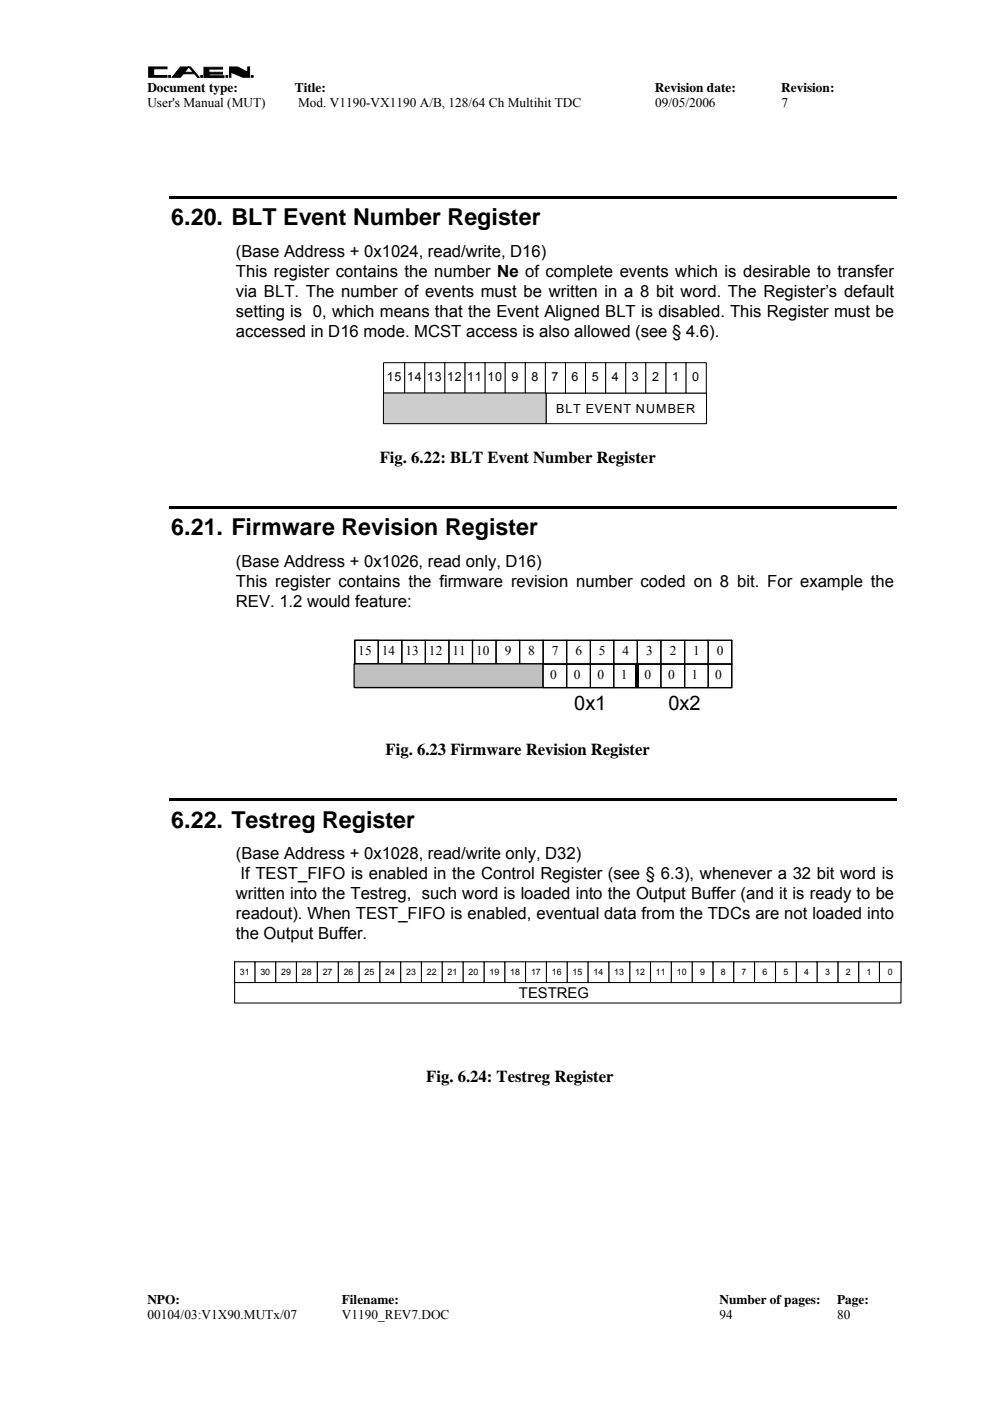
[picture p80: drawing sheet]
<svg xmlns="http://www.w3.org/2000/svg" width="210mm" height="297mm" viewBox="0 0 210 297" stroke-linecap="round" stroke-linejoin="round" font-family="sans-serif">
<defs><g id="words">
<g font-size="4.9">
<text x="36.3" y="47.8">6.20. BLT Event Number Register</text>
<text x="36.3" y="113.5">6.21. Firmware Revision Register</text>
<text x="36.3" y="175.5">6.22. Testreg Register</text>
</g>
<g font-size="4.2">
<text x="121.8" y="150.6">0x1</text>
<text x="141.7" y="150.6">0x2</text>
</g>
<g font-size="3.5">
<text x="50" y="54.4">(Base Address + 0x1024, read/write, D16)</text>
<text x="50" y="58.7">This register contains the number Ne of complete events which is desirable to transfer</text>
<text x="50" y="62.9">via BLT. The number of events must be written in a 8 bit word. The Register’s default</text>
<text x="50" y="67.1">setting is 0, which means that the Event Aligned BLT is disabled. This Register must be</text>
<text x="50" y="71.4">accessed in D16 mode. MCST access is also allowed (see § 4.6).</text>
<text x="80.5" y="98.1">Fig. 6.22: BLT Event Number Register</text>
<text x="50" y="120.1">(Base Address + 0x1026, read only, D16)</text>
<text x="50" y="124.4">This register contains the firmware revision number coded on 8 bit. For example the</text>
<text x="50" y="128.6">REV. 1.2 would feature:</text>
<text x="81.8" y="160.1">Fig. 6.23 Firmware Revision Register</text>
<text x="50" y="182.1">(Base Address + 0x1028, read/write only, D32)</text>
<text x="50" y="190.6">written into the Testreg, such word is loaded into the Output Buffer (and it is ready to be</text>
<text x="51" y="186.4">If TEST_FIFO is enabled in the Control Register (see § 6.3), whenever a 32 bit word is</text>
<text x="50" y="194.8">readout). When TEST_FIFO is enabled, eventual data from the TDCs are not loaded into</text>
<text x="50" y="199.1">the Output Buffer.</text>
<text x="90.4" y="229.4">Fig. 6.24: Testreg Register</text>
</g>
<text font-size="3.1" x="110" y="211.6">TESTREG</text>
<g font-size="2.8">
<text x="31.2" y="19.6">Document type:</text>
<text x="31.2" y="22.7">User's Manual (MUT)</text>
<text x="62.5" y="19.6">Title:</text>
<text x="63.2" y="22.7">Mod. V1190-VX1190 A/B, 128/64 Ch Multihit TDC</text>
<text x="138.9" y="19.6">Revision date:</text>
<text x="138.9" y="22.7">09/05/2006</text>
<text x="165.6" y="19.6">Revision:</text>
<text x="165.7" y="22.7">7</text>
<text x="76" y="138.9">15</text>
<text x="81" y="138.9">14</text>
<text x="86" y="138.9">13</text>
<text x="91" y="138.9">12</text>
<text x="95.9" y="138.9">11</text>
<text x="100.9" y="138.9">10</text>
<text x="107" y="138.9">9</text>
<text x="112" y="138.9">8</text>
<text x="116.6" y="143.9">0</text>
<text x="117" y="138.9">7</text>
<text x="121.7" y="143.9">0</text>
<text x="122" y="138.9">6</text>
<text x="126.7" y="143.9">0</text>
<text x="127" y="138.9">5</text>
<text x="131.7" y="143.9">1</text>
<text x="132" y="138.9">4</text>
<text x="136.7" y="143.9">0</text>
<text x="137" y="138.9">3</text>
<text x="141.6" y="143.9">0</text>
<text x="142" y="138.9">2</text>
<text x="146.6" y="143.9">1</text>
<text x="147" y="138.9">1</text>
<text x="151.6" y="143.9">0</text>
<text x="152" y="138.9">0</text>
<text x="31.2" y="276.5">NPO:</text>
<text x="31.2" y="279.7">00104/03:V1X90.MUTx/07</text>
<text x="72.5" y="276.5">Filename:</text>
<text x="72.5" y="279.7">V1190_REV7.DOC</text>
<text x="152.5" y="279.7">94</text>
<text x="152.5" y="276.5">Number of pages:</text>
<text x="177.5" y="276.5">Page:</text>
<text x="177.5" y="279.7">80</text>
</g>
<g font-size="2.6">
<text x="82" y="80.8">15</text>
<text x="86.3" y="80.8">14</text>
<text x="90.6" y="80.8">13</text>
<text x="94.8" y="80.8">12</text>
<text x="99.1" y="80.8">11</text>
<text x="103.3" y="80.8">10</text>
<text x="108.4" y="80.8">9</text>
<text x="112.7" y="80.8">8</text>
<text x="116.9" y="80.8">7</text>
<text x="121.2" y="80.8">6</text>
<text x="125.5" y="80.8">5</text>
<text x="129.7" y="80.8">4</text>
<text x="134" y="80.8">3</text>
<text x="138.3" y="80.8">2</text>
<text x="142.5" y="80.8">1</text>
<text x="146.8" y="80.8">0</text>
<text x="117.9" y="87.5">BLT EVENT NUMBER</text>
</g>
<g font-size="1.9">
<text x="50.9" y="206.7">31</text>
<text x="55.2" y="206.7">30</text>
<text x="59.6" y="206.7">29</text>
<text x="64" y="206.7">28</text>
<text x="68.4" y="206.7">27</text>
<text x="72.9" y="206.7">26</text>
<text x="77.3" y="206.7">25</text>
<text x="81.7" y="206.7">24</text>
<text x="86.1" y="206.7">23</text>
<text x="90.5" y="206.7">22</text>
<text x="94.9" y="206.7">21</text>
<text x="99.3" y="206.7">20</text>
<text x="103.8" y="206.7">19</text>
<text x="108.2" y="206.7">18</text>
<text x="112.6" y="206.7">17</text>
<text x="117" y="206.7">16</text>
<text x="121.4" y="206.7">15</text>
<text x="125.8" y="206.7">14</text>
<text x="130.2" y="206.7">13</text>
<text x="134.7" y="206.7">12</text>
<text x="139.1" y="206.7">11</text>
<text x="143.5" y="206.7">10</text>
<text x="148.4" y="206.7">9</text>
<text x="152.8" y="206.7">8</text>
<text x="157.2" y="206.7">7</text>
<text x="161.6" y="206.7">6</text>
<text x="166.1" y="206.7">5</text>
<text x="170.5" y="206.7">4</text>
<text x="174.9" y="206.7">3</text>
<text x="179.3" y="206.7">2</text>
<text x="183.7" y="206.7">1</text>
<text x="188.2" y="206.7">0</text>
</g>
</g></defs>
<g fill="#000" stroke="#000" stroke-width=".21">
<path d="M31.5 14.2h3.9v.4h-2.8v1.4h2.8v.4h-3.9z" fill-rule="evenodd"/>
<path d="M35.8 16h.4v.4h-.4z" fill-rule="evenodd"/>
<path d="M38.2 14.2h2.2l1.8 2.2h-.3l-1.9-2.2-1.8 2.2h-1.7z" fill-rule="evenodd"/>
<path d="M38.3 15.3h2.8v.3h-2.8z" fill-rule="evenodd"/>
<path d="M42.6 16h.3v.4h-.3z" fill-rule="evenodd"/>
<path d="M43.2 14.3h4v.3h-2.9v.7h2.9v.4h-2.9v.4h3.2v.3h-4.3z" fill-rule="evenodd"/>
<path d="M47.9 16h.4v.4h-.4z" fill-rule="evenodd"/>
<path d="M48.7 14.2h1.7l2.1 1.1v-1.1h.4v2.2h-1.4l-2.5-1.1v1.1h-.3z" fill-rule="evenodd"/>
<path d="M53.3 16h.4v.4h-.4z" fill-rule="evenodd"/>
</g>
<path d="M35.8 41.6h154.3v.6h-154.3zM35.8 107.3h154.3v.6h-154.3zM35.8 169.3h154.3v.6h-154.3z" fill="#000"/>
<g fill="#fff" stroke="#000" stroke-width=".21">
<path d="M81.3 76.9h4.5v6.5h-4.5z" fill-rule="evenodd"/>
<path d="M85.8 76.9h4.3v6.5h-4.3z" fill-rule="evenodd"/>
<path d="M90.1 76.9h4.3v6.5h-4.3z" fill-rule="evenodd"/>
<path d="M94.3 76.9h4.3v6.5h-4.3z" fill-rule="evenodd"/>
<path d="M98.6 76.9h4.3v6.5h-4.3z" fill-rule="evenodd"/>
<path d="M102.8 76.9h4.3v6.5h-4.3z" fill-rule="evenodd"/>
<path d="M107.1 76.9h4.3v6.5h-4.3z" fill-rule="evenodd"/>
<path d="M111.4 76.9h4.3v6.5h-4.3z" fill-rule="evenodd"/>
<path d="M115.6 76.9h4.3v6.5h-4.3z" fill-rule="evenodd"/>
<path d="M119.9 76.9h4.3v6.5h-4.3z" fill-rule="evenodd"/>
<path d="M124.1 76.9h4.3v6.5h-4.3z" fill-rule="evenodd"/>
<path d="M128.4 76.9h4.3v6.5h-4.3z" fill-rule="evenodd"/>
<path d="M132.7 76.9h4.3v6.5h-4.3z" fill-rule="evenodd"/>
<path d="M136.9 76.9h4.3v6.5h-4.3z" fill-rule="evenodd"/>
<path d="M141.2 76.9h4.3v6.5h-4.3z" fill-rule="evenodd"/>
<path d="M145.5 76.9h4.3v6.5h-4.3z" fill-rule="evenodd"/>
<path d="M115.8 83.4h34v6.4h-34z" fill-rule="evenodd"/>
</g>
<path d="M81.3 83.3h34.5v6.5h-34.5z" fill-rule="evenodd" fill="#cdcdcd" stroke="#000" stroke-width=".21"/>
<g fill="none" stroke="#000" stroke-width=".25">
<path d="M75.2 135.8h5v5h-5zM75.2 135.8h80v10h-80zM80.2 135.8h5v5h-5zM85.2 135.8h5v5h-5zM90.2 135.8h5v5h-5zM95.2 135.8h5v5h-5zM100.2 135.8h5v5h-5zM105.2 135.8h5v5h-5zM110.2 135.8h5v5h-5zM115.2 135.8h4.9v5h-4.9zM120.1 135.8h5.1v5h-5.1zM125.2 135.8h4.9v5h-4.9z"/>
<path d="M130.1 135.8h5v5h-5zM135.1 135.8h5v5h-5zM140.1 135.8h5.1v5h-5.1zM145.2 135.8h5v5h-5zM150.2 135.8h5v5h-5zM75.2 140.8h80M115.2 140.8h4.9v5h-4.9zM120.1 140.8h5.1v5h-5.1zM125.2 140.8h4.9v5h-4.9zM130.1 140.8h5v5h-5zM135.1 140.8h5v5h-5zM140.1 140.8h5.1v5h-5.1z"/>
<path d="M145.2 140.8h5v5h-5zM150.2 140.8h5v5h-5z"/>
</g>
<path d="M134.7 140.8h.8v5h-.8z" fill="#000"/>
<path d="M75.1 140.8h40v5h-40z" fill-rule="evenodd" fill="#c0c0c0" stroke="#000" stroke-width=".25"/>
<path d="M49.7 203.8v8.9h141.3v-8.9" fill="none" stroke="#000" stroke-width=".22"/>
<g fill="#fff" stroke="#000" stroke-width=".22">
<path d="M186.5 203.9h4.5v4.4h-4.5z" fill-rule="evenodd"/>
<path d="M182.1 203.9h4.4v4.4h-4.4z" fill-rule="evenodd"/>
<path d="M177.7 203.9h4.4v4.4h-4.4z" fill-rule="evenodd"/>
<path d="M173.2 203.9h4.5v4.4h-4.5z" fill-rule="evenodd"/>
<path d="M168.8 203.9h4.4v4.4h-4.4z" fill-rule="evenodd"/>
<path d="M164.4 203.9h4.4v4.4h-4.4z" fill-rule="evenodd"/>
<path d="M160 203.9h4.4v4.4h-4.4z" fill-rule="evenodd"/>
<path d="M155.6 203.9h4.4v4.4h-4.4z" fill-rule="evenodd"/>
<path d="M151.2 203.9h4.4v4.4h-4.4z" fill-rule="evenodd"/>
<path d="M146.7 203.9h4.5v4.4h-4.5z" fill-rule="evenodd"/>
<path d="M142.3 203.9h4.4v4.4h-4.4z" fill-rule="evenodd"/>
<path d="M137.9 203.9h4.4v4.4h-4.4z" fill-rule="evenodd"/>
<path d="M133.5 203.9h4.4v4.4h-4.4z" fill-rule="evenodd"/>
<path d="M129.1 203.9h4.4v4.4h-4.4z" fill-rule="evenodd"/>
<path d="M124.7 203.9h4.4v4.4h-4.4z" fill-rule="evenodd"/>
<path d="M120.2 203.9h4.5v4.4h-4.5z" fill-rule="evenodd"/>
<path d="M115.8 203.9h4.4v4.4h-4.4z" fill-rule="evenodd"/>
<path d="M111.4 203.9h4.4v4.4h-4.4z" fill-rule="evenodd"/>
<path d="M107 203.9h4.4v4.4h-4.4z" fill-rule="evenodd"/>
<path d="M102.6 203.9h4.4v4.4h-4.4z" fill-rule="evenodd"/>
<path d="M98.2 203.9h4.4v4.4h-4.4z" fill-rule="evenodd"/>
<path d="M93.7 203.9h4.5v4.4h-4.5z" fill-rule="evenodd"/>
<path d="M89.3 203.9h4.4v4.4h-4.4z" fill-rule="evenodd"/>
<path d="M84.9 203.9h4.4v4.4h-4.4z" fill-rule="evenodd"/>
<path d="M80.5 203.9h4.4v4.4h-4.4z" fill-rule="evenodd"/>
<path d="M76.1 203.9h4.4v4.4h-4.4z" fill-rule="evenodd"/>
<path d="M71.7 203.9h4.4v4.4h-4.4z" fill-rule="evenodd"/>
<path d="M67.3 203.9h4.4v4.4h-4.4z" fill-rule="evenodd"/>
<path d="M62.8 203.9h4.5v4.4h-4.5z" fill-rule="evenodd"/>
<path d="M58.4 203.9h4.4v4.4h-4.4z" fill-rule="evenodd"/>
<path d="M54 203.9h4.4v4.4h-4.4z" fill-rule="evenodd"/>
<path d="M49.7 203.9h4.3v4.4h-4.3z" fill-rule="evenodd"/>
</g>
<use href="#words"/>
</svg>
